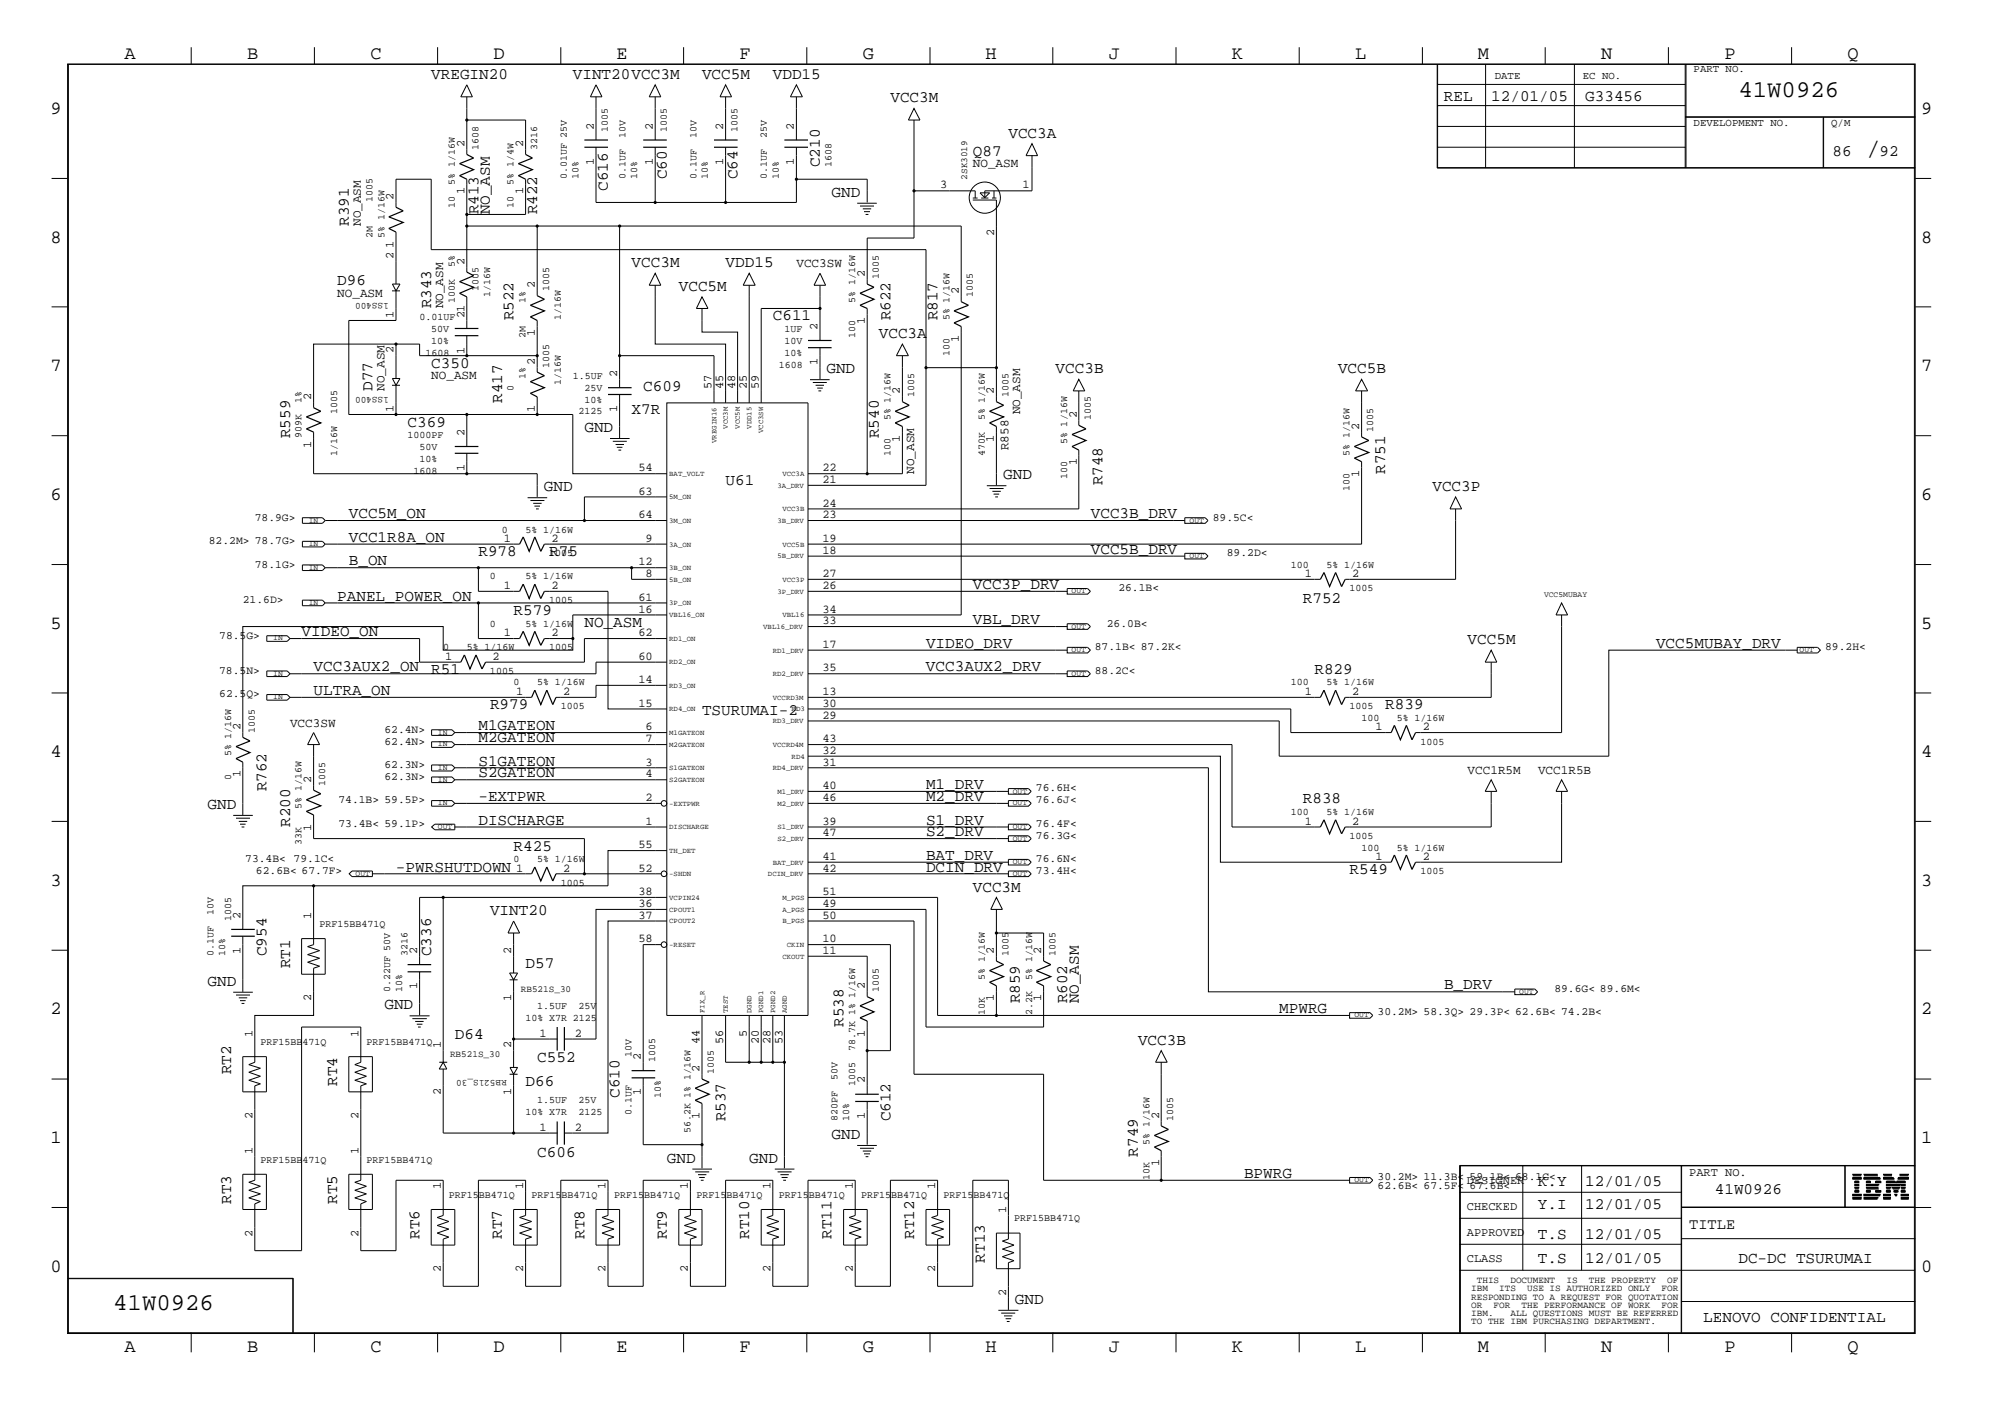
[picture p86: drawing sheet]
<svg xmlns="http://www.w3.org/2000/svg" width="423mm" height="300mm" viewBox="0 0 423 300" stroke-linecap="round" stroke-linejoin="round" font-family="sans-serif">
<defs><g id="words">
<text font-size="5.2" x="395" y="32.9">/</text>
<g font-size="5.1">
<text x="368" y="20.5">41W0926</text>
<text x="24" y="277.2">41W0926</text>
</g>
<g font-size="4">
<text x="26.3" y="12.5">A</text>
<text x="52.3" y="12.5">B</text>
<text x="78.4" y="12.5">C</text>
<text x="104.5" y="12.5">D</text>
<text x="130.5" y="12.5">E</text>
<text x="156.5" y="12.5">F</text>
<text x="182.6" y="12.5">G</text>
<text x="208.6" y="12.5">H</text>
<text x="234.7" y="12.5">J</text>
<text x="260.8" y="12.5">K</text>
<text x="286.9" y="12.5">L</text>
<text x="312.8" y="12.5">M</text>
<text x="338.9" y="12.5">N</text>
<text x="365" y="12.5">P</text>
<text x="391.1" y="12.5">Q</text>
<text x="10.7" y="24.1">9</text>
<text x="406.7" y="24.1">9</text>
<text x="10.7" y="51.4">8</text>
<text x="406.7" y="51.4">8</text>
<text x="10.7" y="78.6">7</text>
<text x="406.7" y="78.6">7</text>
<text x="10.7" y="105.8">6</text>
<text x="406.7" y="105.8">6</text>
<text x="10.7" y="133.1">5</text>
<text x="406.7" y="133.1">5</text>
<text x="10.7" y="160.2">4</text>
<text x="406.7" y="160.2">4</text>
<text x="10.7" y="187.5">3</text>
<text x="406.7" y="187.5">3</text>
<text x="10.7" y="214.6">2</text>
<text x="406.7" y="214.6">2</text>
<text x="10.7" y="241.9">1</text>
<text x="406.7" y="241.9">1</text>
<text x="10.7" y="269.2">0</text>
<text x="406.7" y="269.2">0</text>
<text x="26.3" y="286.2">A</text>
<text x="52.3" y="286.2">B</text>
<text x="78.4" y="286.2">C</text>
<text x="104.5" y="286.2">D</text>
<text x="130.5" y="286.2">E</text>
<text x="156.5" y="286.2">F</text>
<text x="182.6" y="286.2">G</text>
<text x="208.6" y="286.2">H</text>
<text x="234.7" y="286.2">J</text>
<text x="260.8" y="286.2">K</text>
<text x="286.9" y="286.2">L</text>
<text x="312.8" y="286.2">M</text>
<text x="338.9" y="286.2">N</text>
<text x="365" y="286.2">P</text>
<text x="391.1" y="286.2">Q</text>
</g>
<g font-size="3.4">
<text x="91.3" y="16.7">VREGIN20</text>
<text x="121.2" y="16.7">VINT20VCC3M</text>
<text x="148.6" y="16.7">VCC5M</text>
<text x="163.6" y="16.7">VDD15</text>
<text x="188.5" y="21.7">VCC3M</text>
<text x="305.6" y="21.4">REL</text>
<text x="315.6" y="21.4">12/01/05</text>
<text x="335.5" y="21.4">G33456</text>
<text x="213.4" y="29.2">VCC3A</text>
<text x="173.6" y="35.4" transform="rotate(-90 173.6 35.4)">C210</text>
<text x="205.9" y="32.9">Q87</text>
<text x="387.9" y="32.9">86</text>
<text x="397.8" y="32.9">92</text>
<text x="128.7" y="40.4" transform="rotate(-90 128.7 40.4)">C616</text>
<text x="141.1" y="37.9" transform="rotate(-90 141.1 37.9)">C60</text>
<text x="156.1" y="37.9" transform="rotate(-90 156.1 37.9)">C64</text>
<text x="176" y="41.7">GND</text>
<text x="73.8" y="47.8" transform="rotate(-90 73.8 47.8)">R391</text>
<text x="101.3" y="45.4" transform="rotate(-90 101.3 45.4)">R413</text>
<text x="103.7" y="45.4" transform="rotate(-90 103.7 45.4)">NO_ASM</text>
<text x="113.7" y="45.4" transform="rotate(-90 113.7 45.4)">R422</text>
<text x="133.7" y="56.6">VCC3M</text>
<text x="153.6" y="56.6">VDD15</text>
<text x="71.4" y="60.4">D96</text>
<text x="91.3" y="65.3" transform="rotate(-90 91.3 65.3)">R343</text>
<text x="143.7" y="61.6">VCC5M</text>
<text x="108.7" y="67.8" transform="rotate(-90 108.7 67.8)">R522</text>
<text x="163.6" y="67.8">C611</text>
<text x="186" y="71.5">VCC3A</text>
<text x="188.5" y="67.8" transform="rotate(-90 188.5 67.8)">R622</text>
<text x="198.5" y="67.8" transform="rotate(-90 198.5 67.8)">R817</text>
<text x="91.3" y="77.8">C350</text>
<text x="78.8" y="82.7" transform="rotate(-90 78.8 82.7)">D77</text>
<text x="136.1" y="82.7">C609</text>
<text x="174.9" y="79">GND</text>
<text x="223.4" y="79">VCC3B</text>
<text x="283.2" y="79">VCC5B</text>
<text x="106.3" y="85.3" transform="rotate(-90 106.3 85.3)">R417</text>
<text x="133.7" y="87.7">X7R</text>
<text x="61.4" y="92.7" transform="rotate(-90 61.4 92.7)">R559</text>
<text x="86.3" y="90.3">C369</text>
<text x="123.7" y="91.4">GND</text>
<text x="186" y="92.7" transform="rotate(-90 186 92.7)">R540</text>
<text x="212.3" y="101.4">GND</text>
<text x="293.2" y="100.2" transform="rotate(-90 293.2 100.2)">R751</text>
<text x="115.1" y="104">GND</text>
<text x="153.6" y="102.7">U61</text>
<text x="233.3" y="102.7" transform="rotate(-90 233.3 102.7)">R748</text>
<text x="303.2" y="104">VCC3P</text>
<text x="73.8" y="109.6">VCC5M_ON</text>
<text x="230.9" y="109.6">VCC3B_DRV</text>
<text x="73.8" y="119.6">B_ON</text>
<text x="73.8" y="114.6">VCC1R8A_ON</text>
<text x="101.3" y="117.7">R978</text>
<text x="116.2" y="117.7">R75</text>
<text x="230.9" y="117.2">VCC5B_DRV</text>
<text x="205.9" y="124.6">VCC3P_DRV</text>
<text x="71.4" y="127.1">PANEL_POWER_ON</text>
<text x="108.7" y="130.1">R579</text>
<text x="275.8" y="127.6">R752</text>
<text x="63.8" y="134.6">VIDEO_ON</text>
<text x="123.7" y="132.6">NO_ASM</text>
<text x="196" y="137.1">VIDEO_DRV</text>
<text x="205.9" y="132.1">VBL_DRV</text>
<text x="310.6" y="136.3">VCC5M</text>
<text x="350.5" y="137.1">VCC5MUBAY_DRV</text>
<text x="66.4" y="142.1">VCC3AUX2_ON</text>
<text x="91.3" y="142.6">R51</text>
<text x="196" y="142.1">VCC3AUX2_DRV</text>
<text x="278.2" y="142.6">R829</text>
<text x="66.4" y="147.1">ULTRA_ON</text>
<text x="101.3" y="154.5">M1GATEON</text>
<text x="103.7" y="150">R979</text>
<text x="148.6" y="151.3">TSURUMAI-2</text>
<text x="293.2" y="150">R839</text>
<text x="101.3" y="157.1">M2GATEON</text>
<text x="56.4" y="167.5" transform="rotate(-90 56.4 167.5)">R762</text>
<text x="101.3" y="162.1">S1GATEON</text>
<text x="101.3" y="164.5">S2GATEON</text>
<text x="196" y="167">M1_DRV</text>
<text x="43.9" y="171.3">GND</text>
<text x="101.3" y="169.5">-EXTPWR</text>
<text x="196" y="169.5">M2_DRV</text>
<text x="275.8" y="170">R838</text>
<text x="61.4" y="175" transform="rotate(-90 61.4 175)">R200</text>
<text x="101.3" y="174.5">DISCHARGE</text>
<text x="196" y="174.5">S1_DRV</text>
<text x="196" y="177">S2_DRV</text>
<text x="83.8" y="184.5">-PWRSHUTDOWN</text>
<text x="108.7" y="180">R425</text>
<text x="196" y="181.9">BAT_DRV</text>
<text x="196" y="184.5">DCIN_DRV</text>
<text x="285.7" y="184.9">R549</text>
<text x="205.9" y="188.7">VCC3M</text>
<text x="103.7" y="193.6">VINT20</text>
<text x="56.4" y="202.4" transform="rotate(-90 56.4 202.4)">C954</text>
<text x="91.3" y="202.4" transform="rotate(-90 91.3 202.4)">C336</text>
<text x="43.9" y="208.6">GND</text>
<text x="61.4" y="204.9" transform="rotate(-90 61.4 204.9)">RT1</text>
<text x="111.3" y="204.9">D57</text>
<text x="305.6" y="209.4">B_DRV</text>
<text x="81.4" y="213.6">GND</text>
<text x="215.9" y="212.3" transform="rotate(-90 215.9 212.3)">R859</text>
<text x="225.9" y="212.3" transform="rotate(-90 225.9 212.3)">R602</text>
<text x="228.3" y="212.3" transform="rotate(-90 228.3 212.3)">NO_ASM</text>
<text x="270.8" y="214.4">MPWRG</text>
<text x="96.3" y="219.9">D64</text>
<text x="178.6" y="217.3" transform="rotate(-90 178.6 217.3)">R538</text>
<text x="240.9" y="221.1">VCC3B</text>
<text x="48.9" y="227.3" transform="rotate(-90 48.9 227.3)">RT2</text>
<text x="113.7" y="224.8">C552</text>
<text x="71.4" y="229.8" transform="rotate(-90 71.4 229.8)">RT4</text>
<text x="111.3" y="229.8">D66</text>
<text x="131.1" y="232.3" transform="rotate(-90 131.1 232.3)">C610</text>
<text x="153.6" y="237.3" transform="rotate(-90 153.6 237.3)">R537</text>
<text x="188.5" y="237.3" transform="rotate(-90 188.5 237.3)">C612</text>
<text x="113.7" y="244.8">C606</text>
<text x="176" y="241">GND</text>
<text x="240.9" y="244.8" transform="rotate(-90 240.9 244.8)">R749</text>
<text x="141.1" y="246">GND</text>
<text x="158.6" y="246">GND</text>
<text x="263.3" y="249.3">BPWRG</text>
<text x="325.5" y="251">K.Y</text>
<text x="335.5" y="251">12/01/05</text>
<text x="48.9" y="254.8" transform="rotate(-90 48.9 254.8)">RT3</text>
<text x="71.4" y="254.8" transform="rotate(-90 71.4 254.8)">RT5</text>
<text x="325.5" y="255.9">Y.I</text>
<text x="335.5" y="255.9">12/01/05</text>
<text x="363" y="252.7">41W0926</text>
<text x="88.8" y="262.2" transform="rotate(-90 88.8 262.2)">RT6</text>
<text x="106.3" y="262.2" transform="rotate(-90 106.3 262.2)">RT7</text>
<text x="123.7" y="262.2" transform="rotate(-90 123.7 262.2)">RT8</text>
<text x="141.1" y="262.2" transform="rotate(-90 141.1 262.2)">RT9</text>
<text x="158.6" y="262.2" transform="rotate(-90 158.6 262.2)">RT10</text>
<text x="176" y="262.2" transform="rotate(-90 176 262.2)">RT11</text>
<text x="193.5" y="262.2" transform="rotate(-90 193.5 262.2)">RT12</text>
<text x="325.5" y="262.2">T.S</text>
<text x="335.5" y="262.2">12/01/05</text>
<text x="208.4" y="267.2" transform="rotate(-90 208.4 267.2)">RT13</text>
<text x="325.5" y="267.2">T.S</text>
<text x="335.5" y="267.2">12/01/05</text>
<text x="368" y="267.2">DC-DC TSURUMAI</text>
<text x="214.8" y="275.9">GND</text>
<text x="360.5" y="279.7">LENOVO CONFIDENTIAL</text>
</g>
<text font-size="3.2" x="357.5" y="260">TITLE</text>
<g font-size="2.7">
<text x="205.9" y="35.4">NO_ASM</text>
<text x="76.4" y="47.8" transform="rotate(-90 76.4 47.8)">NO_ASM</text>
<text x="168.6" y="56.6">VCC3SW</text>
<text x="71.4" y="62.8">NO_ASM</text>
<text x="93.8" y="65.3" transform="rotate(-90 93.8 65.3)">NO_ASM</text>
<text x="81.4" y="82.7" transform="rotate(-90 81.4 82.7)">NO_ASM</text>
<text x="91.3" y="80.3">NO_ASM</text>
<text x="215.9" y="87.7" transform="rotate(-90 215.9 87.7)">NO_ASM</text>
<text x="213.4" y="95.2" transform="rotate(-90 213.4 95.2)">R858</text>
<text x="193.5" y="100.2" transform="rotate(-90 193.5 100.2)">NO_ASM</text>
<text x="61.4" y="153.8">VCC3SW</text>
<text x="310.6" y="163.7">VCC1R5M</text>
<text x="325.5" y="163.7">VCC1R5B</text>
</g>
<g font-size="2.5">
<text x="125.7" y="27.4" transform="rotate(-90 125.7 27.4)">2</text>
<text x="138.2" y="27.4" transform="rotate(-90 138.2 27.4)">2</text>
<text x="153.1" y="27.4" transform="rotate(-90 153.1 27.4)">2</text>
<text x="168.1" y="27.4" transform="rotate(-90 168.1 27.4)">2</text>
<text x="98.3" y="31.2" transform="rotate(-90 98.3 31.2)">2</text>
<text x="110.7" y="31.2" transform="rotate(-90 110.7 31.2)">2</text>
<text x="125.7" y="35" transform="rotate(-90 125.7 35)">1</text>
<text x="138.2" y="35" transform="rotate(-90 138.2 35)">1</text>
<text x="153.1" y="35" transform="rotate(-90 153.1 35)">1</text>
<text x="168.1" y="35" transform="rotate(-90 168.1 35)">1</text>
<text x="98.3" y="41.1" transform="rotate(-90 98.3 41.1)">1</text>
<text x="110.7" y="41.1" transform="rotate(-90 110.7 41.1)">1</text>
<text x="199" y="39.9">3</text>
<text x="216.4" y="39.9">1</text>
<text x="83.3" y="42.4" transform="rotate(-90 83.3 42.4)">2</text>
<text x="83.3" y="52.4" transform="rotate(-90 83.3 52.4)">1</text>
<text x="210.4" y="49.9" transform="rotate(-90 210.4 49.9)">2</text>
<text x="83.3" y="54.9" transform="rotate(-90 83.3 54.9)">2</text>
<text x="98.3" y="56" transform="rotate(-90 98.3 56)">2</text>
<text x="183" y="58.6" transform="rotate(-90 183 58.6)">2</text>
<text x="113.2" y="61" transform="rotate(-90 113.2 61)">2</text>
<text x="202.9" y="62.3" transform="rotate(-90 202.9 62.3)">2</text>
<text x="83.3" y="67.3" transform="rotate(-90 83.3 67.3)">1</text>
<text x="98.3" y="67.3" transform="rotate(-90 98.3 67.3)">21</text>
<text x="113.2" y="71" transform="rotate(-90 113.2 71)">1</text>
<text x="173.1" y="69.8" transform="rotate(-90 173.1 69.8)">2</text>
<text x="183" y="68.6" transform="rotate(-90 183 68.6)">1</text>
<text x="83.3" y="74.8" transform="rotate(-90 83.3 74.8)">2</text>
<text x="98.3" y="74.8" transform="rotate(-90 98.3 74.8)">1</text>
<text x="113.2" y="77.3" transform="rotate(-90 113.2 77.3)">2</text>
<text x="173.1" y="77.3" transform="rotate(-90 173.1 77.3)">1</text>
<text x="202.9" y="72.3" transform="rotate(-90 202.9 72.3)">1</text>
<text x="130.6" y="79.8" transform="rotate(-90 130.6 79.8)">2</text>
<text x="150.6" y="82.3" transform="rotate(-90 150.6 82.3)">57</text>
<text x="153.1" y="82.3" transform="rotate(-90 153.1 82.3)">45</text>
<text x="155.6" y="82.3" transform="rotate(-90 155.6 82.3)">48</text>
<text x="158.1" y="82.3" transform="rotate(-90 158.1 82.3)">25</text>
<text x="160.6" y="82.3" transform="rotate(-90 160.6 82.3)">59</text>
<text x="190.5" y="83.5" transform="rotate(-90 190.5 83.5)">2</text>
<text x="210.4" y="83.5" transform="rotate(-90 210.4 83.5)">2</text>
<text x="65.9" y="84.8" transform="rotate(-90 65.9 84.8)">2</text>
<text x="83.3" y="87.3" transform="rotate(-90 83.3 87.3)">1</text>
<text x="113.2" y="87.3" transform="rotate(-90 113.2 87.3)">1</text>
<text x="130.6" y="87.3" transform="rotate(-90 130.6 87.3)">1</text>
<text x="227.9" y="88.5" transform="rotate(-90 227.9 88.5)">2</text>
<text x="65.9" y="94.7" transform="rotate(-90 65.9 94.7)">1</text>
<text x="98.3" y="92.2" transform="rotate(-90 98.3 92.2)">2</text>
<text x="190.5" y="93.5" transform="rotate(-90 190.5 93.5)">1</text>
<text x="210.4" y="93.5" transform="rotate(-90 210.4 93.5)">1</text>
<text x="287.7" y="91" transform="rotate(-90 287.7 91)">2</text>
<text x="98.3" y="99.7" transform="rotate(-90 98.3 99.7)">1</text>
<text x="135.1" y="99.7">54</text>
<text x="174.1" y="99.7">22</text>
<text x="227.9" y="98.5" transform="rotate(-90 227.9 98.5)">1</text>
<text x="287.7" y="101" transform="rotate(-90 287.7 101)">1</text>
<text x="135.1" y="104.7">63</text>
<text x="174.1" y="102.2">21</text>
<text x="174.1" y="107.2">24</text>
<text x="135.1" y="109.6">64</text>
<text x="174.1" y="109.6">23</text>
<text x="106.7" y="114.6">1</text>
<text x="116.8" y="114.6">2</text>
<text x="135.1" y="119.6">12</text>
<text x="136.7" y="114.6">9</text>
<text x="174.1" y="117.2">18</text>
<text x="174.1" y="114.6">19</text>
<text x="106.7" y="124.6">1</text>
<text x="116.8" y="124.6">2</text>
<text x="136.7" y="122.2">8</text>
<text x="174.1" y="124.6">26</text>
<text x="174.1" y="122.2">27</text>
<text x="276.2" y="122.2">1</text>
<text x="286.2" y="122.2">2</text>
<text x="135.1" y="129.6">16</text>
<text x="135.1" y="127.1">61</text>
<text x="174.1" y="129.6">34</text>
<text x="106.7" y="134.6">1</text>
<text x="116.8" y="134.6">2</text>
<text x="135.1" y="134.6">62</text>
<text x="174.1" y="137.1">17</text>
<text x="174.1" y="132.1">33</text>
<text x="94.2" y="139.6">1</text>
<text x="104.2" y="139.6">2</text>
<text x="135.1" y="139.6">60</text>
<text x="174.1" y="142.1">35</text>
<text x="109.2" y="147.1">1</text>
<text x="119.2" y="147.1">2</text>
<text x="135.1" y="144.6">14</text>
<text x="135.1" y="149.5">15</text>
<text x="174.1" y="147.1">13</text>
<text x="174.1" y="149.5">30</text>
<text x="276.2" y="147.1">1</text>
<text x="286.2" y="147.1">2</text>
<text x="50.9" y="154.5" transform="rotate(-90 50.9 154.5)">2</text>
<text x="136.7" y="154.5">6</text>
<text x="174.1" y="152.1">29</text>
<text x="291.2" y="154.5">1</text>
<text x="301.2" y="154.5">2</text>
<text x="136.7" y="157.1">7</text>
<text x="174.1" y="157.1">43</text>
<text x="174.1" y="159.5">32</text>
<text x="50.9" y="164.5" transform="rotate(-90 50.9 164.5)">1</text>
<text x="65.9" y="165.8" transform="rotate(-90 65.9 165.8)">2</text>
<text x="136.7" y="162.1">3</text>
<text x="136.7" y="164.5">4</text>
<text x="174.1" y="167">40</text>
<text x="174.1" y="162.1">31</text>
<text x="136.7" y="169.5">2</text>
<text x="174.1" y="169.5">46</text>
<text x="65.9" y="175.8" transform="rotate(-90 65.9 175.8)">1</text>
<text x="135.1" y="179.5">55</text>
<text x="136.7" y="174.5">1</text>
<text x="174.1" y="177">47</text>
<text x="174.1" y="174.5">39</text>
<text x="276.2" y="174.5">1</text>
<text x="286.2" y="174.5">2</text>
<text x="109.2" y="184.5">1</text>
<text x="119.2" y="184.5">2</text>
<text x="135.1" y="184.5">52</text>
<text x="174.1" y="181.9">41</text>
<text x="174.1" y="184.5">42</text>
<text x="291.2" y="181.9">1</text>
<text x="301.2" y="181.9">2</text>
<text x="135.1" y="189.4">38</text>
<text x="135.1" y="191.9">36</text>
<text x="174.1" y="189.4">51</text>
<text x="174.1" y="191.9">49</text>
<text x="50.9" y="194.4" transform="rotate(-90 50.9 194.4)">2</text>
<text x="65.9" y="194.4" transform="rotate(-90 65.9 194.4)">1</text>
<text x="135.1" y="194.4">37</text>
<text x="174.1" y="194.4">50</text>
<text x="50.9" y="201.9" transform="rotate(-90 50.9 201.9)">1</text>
<text x="88.3" y="201.9" transform="rotate(-90 88.3 201.9)">2</text>
<text x="108.2" y="201.9" transform="rotate(-90 108.2 201.9)">2</text>
<text x="135.1" y="199.4">58</text>
<text x="174.1" y="199.4">10</text>
<text x="174.1" y="201.9">11</text>
<text x="210.4" y="201.9" transform="rotate(-90 210.4 201.9)">2</text>
<text x="220.4" y="201.9" transform="rotate(-90 220.4 201.9)">2</text>
<text x="88.3" y="209.4" transform="rotate(-90 88.3 209.4)">1</text>
<text x="183" y="209.4" transform="rotate(-90 183 209.4)">2</text>
<text x="65.9" y="211.9" transform="rotate(-90 65.9 211.9)">2</text>
<text x="108.2" y="211.9" transform="rotate(-90 108.2 211.9)">1</text>
<text x="210.4" y="211.9" transform="rotate(-90 210.4 211.9)">1</text>
<text x="220.4" y="211.9" transform="rotate(-90 220.4 211.9)">1</text>
<text x="53.4" y="219.4" transform="rotate(-90 53.4 219.4)">1</text>
<text x="75.9" y="219.4" transform="rotate(-90 75.9 219.4)">1</text>
<text x="93.3" y="221.8" transform="rotate(-90 93.3 221.8)">1</text>
<text x="108.2" y="221.8" transform="rotate(-90 108.2 221.8)">2</text>
<text x="114.2" y="219.4">1</text>
<text x="121.7" y="219.4">2</text>
<text x="148.1" y="220.9" transform="rotate(-90 148.1 220.9)">44</text>
<text x="153.1" y="220.9" transform="rotate(-90 153.1 220.9)">56</text>
<text x="158.1" y="219.4" transform="rotate(-90 158.1 219.4)">5</text>
<text x="160.6" y="220.9" transform="rotate(-90 160.6 220.9)">20</text>
<text x="163.1" y="220.9" transform="rotate(-90 163.1 220.9)">28</text>
<text x="165.6" y="220.9" transform="rotate(-90 165.6 220.9)">53</text>
<text x="183" y="219.4" transform="rotate(-90 183 219.4)">1</text>
<text x="135.6" y="224.4" transform="rotate(-90 135.6 224.4)">2</text>
<text x="148.1" y="226.8" transform="rotate(-90 148.1 226.8)">2</text>
<text x="93.3" y="231.8" transform="rotate(-90 93.3 231.8)">2</text>
<text x="108.2" y="231.8" transform="rotate(-90 108.2 231.8)">1</text>
<text x="135.6" y="231.8" transform="rotate(-90 135.6 231.8)">1</text>
<text x="183" y="229.3" transform="rotate(-90 183 229.3)">2</text>
<text x="53.4" y="236.8" transform="rotate(-90 53.4 236.8)">2</text>
<text x="75.9" y="236.8" transform="rotate(-90 75.9 236.8)">2</text>
<text x="114.2" y="239.3">1</text>
<text x="121.7" y="239.3">2</text>
<text x="148.1" y="236.8" transform="rotate(-90 148.1 236.8)">1</text>
<text x="183" y="236.8" transform="rotate(-90 183 236.8)">1</text>
<text x="245.4" y="236.8" transform="rotate(-90 245.4 236.8)">2</text>
<text x="53.4" y="244.3" transform="rotate(-90 53.4 244.3)">1</text>
<text x="75.9" y="244.3" transform="rotate(-90 75.9 244.3)">1</text>
<text x="93.3" y="251.7" transform="rotate(-90 93.3 251.7)">1</text>
<text x="110.7" y="251.7" transform="rotate(-90 110.7 251.7)">1</text>
<text x="128.2" y="251.7" transform="rotate(-90 128.2 251.7)">1</text>
<text x="145.6" y="251.7" transform="rotate(-90 145.6 251.7)">1</text>
<text x="163.1" y="251.7" transform="rotate(-90 163.1 251.7)">1</text>
<text x="180.5" y="251.7" transform="rotate(-90 180.5 251.7)">1</text>
<text x="198" y="251.7" transform="rotate(-90 198 251.7)">1</text>
<text x="245.4" y="246.8" transform="rotate(-90 245.4 246.8)">1</text>
<text x="310.5" y="250.6">DESIGNER</text>
<text x="357.5" y="248.8">PART NO.</text>
<text x="212.9" y="256.7" transform="rotate(-90 212.9 256.7)">1</text>
<text x="310.5" y="256.1">CHECKED</text>
<text x="53.4" y="261.7" transform="rotate(-90 53.4 261.7)">2</text>
<text x="75.9" y="261.7" transform="rotate(-90 75.9 261.7)">2</text>
<text x="310.5" y="261.5">APPROVED</text>
<text x="93.3" y="269.2" transform="rotate(-90 93.3 269.2)">2</text>
<text x="110.7" y="269.2" transform="rotate(-90 110.7 269.2)">2</text>
<text x="128.2" y="269.2" transform="rotate(-90 128.2 269.2)">2</text>
<text x="145.6" y="269.2" transform="rotate(-90 145.6 269.2)">2</text>
<text x="163.1" y="269.2" transform="rotate(-90 163.1 269.2)">2</text>
<text x="180.5" y="269.2" transform="rotate(-90 180.5 269.2)">2</text>
<text x="198" y="269.2" transform="rotate(-90 198 269.2)">2</text>
<text x="310.5" y="267">CLASS</text>
<text x="212.9" y="274.2" transform="rotate(-90 212.9 274.2)">2</text>
</g>
<g font-size="2.4">
<text x="53.9" y="110.2">78.9G&gt;</text>
<text x="256.7" y="110.2">89.5C&lt;</text>
<text x="44.2" y="115.1">82.2M&gt; 78.7G&gt;</text>
<text x="259.7" y="117.7">89.2D&lt;</text>
<text x="53.9" y="120.1">78.1G&gt;</text>
<text x="236.7" y="125.1">26.1B&lt;</text>
<text x="51.4" y="127.6">21.6D&gt;</text>
<text x="46.4" y="135.1">78.5G&gt;</text>
<text x="231.7" y="137.6">87.1B&lt; 87.2K&lt;</text>
<text x="234.3" y="132.6">26.0B&lt;</text>
<text x="386.3" y="137.6">89.2H&lt;</text>
<text x="46.4" y="142.6">78.5N&gt;</text>
<text x="231.7" y="142.6">88.2C&lt;</text>
<text x="46.4" y="147.6">62.5Q&gt;</text>
<text x="81.4" y="155">62.4N&gt;</text>
<text x="81.4" y="157.6">62.4N&gt;</text>
<text x="81.4" y="162.5">62.3N&gt;</text>
<text x="81.4" y="165">62.3N&gt;</text>
<text x="219.3" y="167.5">76.6H&lt;</text>
<text x="71.6" y="170">74.1B&gt; 59.5P&gt;</text>
<text x="219.3" y="170">76.6J&lt;</text>
<text x="71.6" y="175">73.4B&lt; 59.1P&gt;</text>
<text x="219.3" y="175">76.4F&lt;</text>
<text x="219.3" y="177.5">76.3G&lt;</text>
<text x="51.9" y="182.5">73.4B&lt; 79.1C&lt;</text>
<text x="54.2" y="184.9">62.6B&lt; 67.7F&gt;</text>
<text x="219.3" y="182.5">76.6N&lt;</text>
<text x="219.3" y="184.9">73.4H&lt;</text>
<text x="329" y="209.9">89.6G&lt; 89.6M&lt;</text>
<text x="291.6" y="214.9">30.2M&gt; 58.3Q&gt; 29.3P&lt; 62.6B&lt; 74.2B&lt;</text>
<text x="291.6" y="251.5">62.6B&lt; 67.5F&lt; 67.6B&lt;</text>
<text x="291.6" y="249.8">30.2M&gt; 11.3B&lt; 59.1B&lt; 68.1G&lt;</text>
</g>
<g font-size="2.3">
<text x="316.4" y="16.7">DATE</text>
<text x="335" y="16.7">EC NO.</text>
<text x="358.5" y="15.2">PART NO.</text>
<text x="358.5" y="26.6">DEVELOPMENT NO.</text>
<text x="387.6" y="26.6">Q/M</text>
</g>
<g font-size="2.1">
<text x="128.7" y="27.9" transform="rotate(-90 128.7 27.9)">1005</text>
<text x="132.4" y="29.2" transform="rotate(-90 132.4 29.2)">10V</text>
<text x="141.1" y="27.9" transform="rotate(-90 141.1 27.9)">1005</text>
<text x="147.4" y="29.2" transform="rotate(-90 147.4 29.2)">10V</text>
<text x="156.1" y="27.9" transform="rotate(-90 156.1 27.9)">1005</text>
<text x="162.3" y="29.2" transform="rotate(-90 162.3 29.2)">25V</text>
<text x="101.3" y="31.7" transform="rotate(-90 101.3 31.7)">1608</text>
<text x="113.7" y="31.7" transform="rotate(-90 113.7 31.7)">3216</text>
<text x="176" y="35.4" transform="rotate(-90 176 35.4)">1608</text>
<text x="96.3" y="39.1" transform="rotate(-90 96.3 39.1)">5% 1/16W</text>
<text x="108.7" y="39.1" transform="rotate(-90 108.7 39.1)">5% 1/4W</text>
<text x="120" y="37.9" transform="rotate(-90 120 37.9)">0.01UF 25V</text>
<text x="122.4" y="37.9" transform="rotate(-90 122.4 37.9)">10%</text>
<text x="132.4" y="37.9" transform="rotate(-90 132.4 37.9)">0.1UF</text>
<text x="134.9" y="37.9" transform="rotate(-90 134.9 37.9)">10%</text>
<text x="147.4" y="37.9" transform="rotate(-90 147.4 37.9)">0.1UF</text>
<text x="149.9" y="37.9" transform="rotate(-90 149.9 37.9)">10%</text>
<text x="162.3" y="37.9" transform="rotate(-90 162.3 37.9)">0.1UF</text>
<text x="164.8" y="37.9" transform="rotate(-90 164.8 37.9)">10%</text>
<text x="78.8" y="42.8" transform="rotate(-90 78.8 42.8)">1005</text>
<text x="96.3" y="44.1" transform="rotate(-90 96.3 44.1)">10</text>
<text x="108.7" y="44.1" transform="rotate(-90 108.7 44.1)">10</text>
<text x="78.8" y="50.4" transform="rotate(-90 78.8 50.4)">2M</text>
<text x="81.4" y="50.4" transform="rotate(-90 81.4 50.4)">5% 1/16W</text>
<text x="96.3" y="56.6" transform="rotate(-90 96.3 56.6)">5%</text>
<text x="186" y="59.1" transform="rotate(-90 186 59.1)">1005</text>
<text x="96.3" y="64.1" transform="rotate(-90 96.3 64.1)">100K</text>
<text x="101.3" y="61.6" transform="rotate(-90 101.3 61.6)">1005</text>
<text x="103.7" y="62.8" transform="rotate(-90 103.7 62.8)">1/16W</text>
<text x="111.3" y="64.1" transform="rotate(-90 111.3 64.1)">1%</text>
<text x="116.2" y="61.6" transform="rotate(-90 116.2 61.6)">1005</text>
<text x="181" y="64.1" transform="rotate(-90 181 64.1)">5% 1/16W</text>
<text x="205.9" y="62.8" transform="rotate(-90 205.9 62.8)">1005</text>
<text x="88.8" y="67.8">0.01UF</text>
<text x="91.3" y="70.3">50V</text>
<text x="111.3" y="71.5" transform="rotate(-90 111.3 71.5)">2M</text>
<text x="118.7" y="67.8" transform="rotate(-90 118.7 67.8)">1/16W</text>
<text x="166" y="70.3">1UF</text>
<text x="181" y="71.5" transform="rotate(-90 181 71.5)">100</text>
<text x="201" y="67.8" transform="rotate(-90 201 67.8)">5% 1/16W</text>
<text x="90.1" y="75.3">1608</text>
<text x="91.3" y="72.8">10%</text>
<text x="116.2" y="77.8" transform="rotate(-90 116.2 77.8)">1005</text>
<text x="164.8" y="77.8">1608</text>
<text x="166" y="72.8">10V</text>
<text x="166" y="75.3">10%</text>
<text x="201" y="75.3" transform="rotate(-90 201 75.3)">100</text>
<text x="108.7" y="82.7" transform="rotate(-90 108.7 82.7)">0</text>
<text x="111.3" y="80.3" transform="rotate(-90 111.3 80.3)">1%</text>
<text x="118.7" y="81.5" transform="rotate(-90 118.7 81.5)">1/16W</text>
<text x="121.2" y="80.3">1.5UF</text>
<text x="123.7" y="82.7">25V</text>
<text x="193.5" y="84" transform="rotate(-90 193.5 84)">1005</text>
<text x="213.4" y="84" transform="rotate(-90 213.4 84)">1005</text>
<text x="63.8" y="85.3" transform="rotate(-90 63.8 85.3)">1%</text>
<text x="71.4" y="87.7" transform="rotate(-90 71.4 87.7)">1005</text>
<text x="122.4" y="87.7">2125</text>
<text x="123.7" y="85.3">10%</text>
<text x="188.5" y="89" transform="rotate(-90 188.5 89)">5% 1/16W</text>
<text x="208.4" y="89" transform="rotate(-90 208.4 89)">5% 1/16W</text>
<text x="230.9" y="89" transform="rotate(-90 230.9 89)">1005</text>
<text x="63.8" y="92.7" transform="rotate(-90 63.8 92.7)">909K</text>
<text x="86.3" y="92.7">1000PF</text>
<text x="88.8" y="95.2">50V</text>
<text x="225.9" y="94" transform="rotate(-90 225.9 94)">5% 1/16W</text>
<text x="290.7" y="91.4" transform="rotate(-90 290.7 91.4)">1005</text>
<text x="71.4" y="96.4" transform="rotate(-90 71.4 96.4)">1/16W</text>
<text x="87.5" y="100.2">1608</text>
<text x="88.8" y="97.7">10%</text>
<text x="188.5" y="96.4" transform="rotate(-90 188.5 96.4)">100</text>
<text x="208.4" y="96.4" transform="rotate(-90 208.4 96.4)">470K</text>
<text x="225.9" y="101.4" transform="rotate(-90 225.9 101.4)">100</text>
<text x="285.7" y="96.4" transform="rotate(-90 285.7 96.4)">5% 1/16W</text>
<text x="285.7" y="104" transform="rotate(-90 285.7 104)">100</text>
<text x="106.3" y="112.7">0</text>
<text x="111.3" y="112.7">5% 1/16W</text>
<text x="116.2" y="117.7">1005</text>
<text x="103.7" y="122.6">0</text>
<text x="111.3" y="122.6">5% 1/16W</text>
<text x="273.2" y="120.1">100</text>
<text x="280.8" y="120.1">5% 1/16W</text>
<text x="285.7" y="125.1">1005</text>
<text x="116.2" y="127.6">1005</text>
<text x="93.8" y="137.6">0</text>
<text x="98.8" y="137.6">5% 1/16W</text>
<text x="103.7" y="132.6">0</text>
<text x="111.3" y="132.6">5% 1/16W</text>
<text x="116.2" y="137.6">1005</text>
<text x="103.7" y="142.6">1005</text>
<text x="108.7" y="145">0</text>
<text x="113.7" y="145">5% 1/16W</text>
<text x="273.2" y="145">100</text>
<text x="280.8" y="145">5% 1/16W</text>
<text x="53.9" y="155" transform="rotate(-90 53.9 155)">1005</text>
<text x="118.7" y="150">1005</text>
<text x="285.7" y="150">1005</text>
<text x="288.2" y="152.6">100</text>
<text x="295.7" y="152.6">5% 1/16W</text>
<text x="48.9" y="160" transform="rotate(-90 48.9 160)">5% 1/16W</text>
<text x="300.7" y="157.6">1005</text>
<text x="48.9" y="165" transform="rotate(-90 48.9 165)">0</text>
<text x="68.8" y="166.3" transform="rotate(-90 68.8 166.3)">1005</text>
<text x="63.8" y="171.3" transform="rotate(-90 63.8 171.3)">5% 1/16W</text>
<text x="273.2" y="172.5">100</text>
<text x="280.8" y="172.5">5% 1/16W</text>
<text x="63.8" y="178.7" transform="rotate(-90 63.8 178.7)">33K</text>
<text x="285.7" y="177.5">1005</text>
<text x="108.7" y="182.5">0</text>
<text x="113.7" y="182.5">5% 1/16W</text>
<text x="288.2" y="180">100</text>
<text x="295.7" y="180">5% 1/16W</text>
<text x="300.7" y="184.9">1005</text>
<text x="118.7" y="187.5">1005</text>
<text x="45.2" y="193.6" transform="rotate(-90 45.2 193.6)">10V</text>
<text x="48.9" y="194.9" transform="rotate(-90 48.9 194.9)">1005</text>
<text x="67.6" y="196.2">PRF15BB471Q</text>
<text x="45.2" y="202.4" transform="rotate(-90 45.2 202.4)">0.1UF</text>
<text x="47.7" y="202.4" transform="rotate(-90 47.7 202.4)">10%</text>
<text x="86.3" y="202.4" transform="rotate(-90 86.3 202.4)">3216</text>
<text x="213.4" y="202.4" transform="rotate(-90 213.4 202.4)">1005</text>
<text x="223.4" y="202.4" transform="rotate(-90 223.4 202.4)">1005</text>
<text x="82.5" y="209.9" transform="rotate(-90 82.5 209.9)">0.22UF 50V</text>
<text x="85.1" y="209.9" transform="rotate(-90 85.1 209.9)">10%</text>
<text x="186" y="209.9" transform="rotate(-90 186 209.9)">1005</text>
<text x="208.4" y="207.3" transform="rotate(-90 208.4 207.3)">5% 1/16W</text>
<text x="218.4" y="207.3" transform="rotate(-90 218.4 207.3)">5% 1/16W</text>
<text x="113.7" y="213.6">1.5UF</text>
<text x="122.4" y="213.6">25V</text>
<text x="208.4" y="214.9" transform="rotate(-90 208.4 214.9)">10K</text>
<text x="218.4" y="214.9" transform="rotate(-90 218.4 214.9)">2.2K</text>
<text x="55.1" y="221.1">PRF15BB471Q</text>
<text x="77.6" y="221.1">PRF15BB471Q</text>
<text x="111.3" y="216.1">10% X7R 2125</text>
<text x="133.7" y="223.6" transform="rotate(-90 133.7 223.6)">10V</text>
<text x="138.7" y="224.8" transform="rotate(-90 138.7 224.8)">1005</text>
<text x="151.1" y="227.3" transform="rotate(-90 151.1 227.3)">1005</text>
<text x="181" y="222.3" transform="rotate(-90 181 222.3)">78.7K 1% 1/16W</text>
<text x="113.7" y="233.5">1.5UF</text>
<text x="122.4" y="233.5">25V</text>
<text x="139.9" y="232.3" transform="rotate(-90 139.9 232.3)">10%</text>
<text x="177.3" y="228.6" transform="rotate(-90 177.3 228.6)">50V</text>
<text x="181" y="229.8" transform="rotate(-90 181 229.8)">1005</text>
<text x="111.3" y="236.1">10% X7R</text>
<text x="122.4" y="236.1">2125</text>
<text x="133.7" y="236.1" transform="rotate(-90 133.7 236.1)">0.1UF</text>
<text x="146.1" y="239.8" transform="rotate(-90 146.1 239.8)">56.2K 1% 1/16W</text>
<text x="177.3" y="237.3" transform="rotate(-90 177.3 237.3)">820PF</text>
<text x="179.7" y="237.3" transform="rotate(-90 179.7 237.3)">10%</text>
<text x="248.3" y="237.3" transform="rotate(-90 248.3 237.3)">1005</text>
<text x="243.3" y="242.2" transform="rotate(-90 243.3 242.2)">5% 1/16W</text>
<text x="55.1" y="246">PRF15BB471Q</text>
<text x="77.6" y="246">PRF15BB471Q</text>
<text x="243.3" y="249.8" transform="rotate(-90 243.3 249.8)">10K</text>
<text x="95" y="253.5">PRF15BB471Q</text>
<text x="112.5" y="253.5">PRF15BB471Q</text>
<text x="130" y="253.5">PRF15BB471Q</text>
<text x="147.4" y="253.5">PRF15BB471Q</text>
<text x="164.8" y="253.5">PRF15BB471Q</text>
<text x="182.3" y="253.5">PRF15BB471Q</text>
<text x="199.7" y="253.5">PRF15BB471Q</text>
<text x="214.6" y="258.5">PRF15BB471Q</text>
</g>
<g font-size="2">
<text x="204.7" y="38" transform="rotate(-90 204.7 38)">2SK3019</text>
<text x="82.3" y="64.1" transform="rotate(180 82.3 64.1)">1SS400</text>
<text x="82.3" y="84" transform="rotate(180 82.3 84)">1SS400</text>
<text x="110.2" y="209.9">RB521S_30</text>
<text x="95.2" y="223.6">RB521S_30</text>
<text x="107.3" y="228.6" transform="rotate(180 107.3 228.6)">RB521S_30</text>
<text x="311.4" y="273.2">IBM</text>
<text x="311.4" y="275">RESPONDING TO A REQUEST FOR QUOTATION</text>
<text x="312.6" y="271.4">THIS</text>
<text x="317.3" y="273.2">ITS</text>
<text x="319.7" y="271.4">DOCUMENT</text>
<text x="323.3" y="273.2">USE IS AUTHORIZED ONLY</text>
<text x="331.6" y="271.4">IS</text>
<text x="336.3" y="271.4">THE PROPERTY</text>
<text x="351.7" y="273.2">FOR</text>
<text x="352.9" y="271.4">OF</text>
<text x="311.4" y="276.7">OR</text>
<text x="311.4" y="278.6">IBM.</text>
<text x="311.4" y="280.2">TO THE IBM PURCHASING DEPARTMENT.</text>
<text x="316.1" y="276.7">FOR</text>
<text x="319.7" y="278.6">ALL QUESTIONS MUST BE REFERRED</text>
<text x="322.1" y="276.7">THE PERFORMANCE OF WORK</text>
<text x="351.7" y="276.7">FOR</text>
</g>
<g font-size="1.7">
<text x="65.4" y="110.6">IN</text>
<text x="251.8" y="110.7">OUT</text>
<text x="65.4" y="115.6">IN</text>
<text x="251.8" y="118.1">OUT</text>
<text x="65.4" y="120.6">IN</text>
<text x="226.8" y="125.6">OUT</text>
<text x="65.4" y="128">IN</text>
<text x="326.8" y="126.4">VCC5MUBAY</text>
<text x="57.8" y="135.5">IN</text>
<text x="226.8" y="133.1">OUT</text>
<text x="57.8" y="143">IN</text>
<text x="226.8" y="143">OUT</text>
<text x="226.8" y="138">OUT</text>
<text x="380.9" y="138">OUT</text>
<text x="57.8" y="148">IN</text>
<text x="92.7" y="155.4">IN</text>
<text x="92.7" y="157.9">IN</text>
<text x="92.7" y="165.4">IN</text>
<text x="92.7" y="162.9">IN</text>
<text x="214.4" y="168">OUT</text>
<text x="92.7" y="170.3">IN</text>
<text x="214.4" y="170.4">OUT</text>
<text x="92.7" y="175.4">OUT</text>
<text x="214.4" y="175.4">OUT</text>
<text x="214.4" y="177.9">OUT</text>
<text x="75.3" y="185.4">OUT</text>
<text x="214.4" y="182.9">OUT</text>
<text x="214.4" y="185.4">OUT</text>
<text x="286.7" y="215.3">OUT</text>
<text x="321.6" y="210.3">OUT</text>
<text x="286.7" y="250.2">OUT</text>
</g>
<g font-size="1.6">
<text x="151.6" y="93.7" transform="rotate(-90 151.6 93.7)">VREGIN16</text>
<text x="154.1" y="90.8" transform="rotate(-90 154.1 90.8)">VCC3M</text>
<text x="156.6" y="90.8" transform="rotate(-90 156.6 90.8)">VCC5M</text>
<text x="159.1" y="90.8" transform="rotate(-90 159.1 90.8)">VDD15</text>
<text x="161.5" y="91.7" transform="rotate(-90 161.5 91.7)">VCC3SW</text>
<text x="141.6" y="100.7">BAT_VOLT</text>
<text x="165.6" y="100.7">VCC3A</text>
<text x="141.6" y="105.7">5M_ON</text>
<text x="164.6" y="103.2">3A_DRV</text>
<text x="141.6" y="110.7">3M_ON</text>
<text x="164.6" y="110.7">3B_DRV</text>
<text x="165.6" y="108.2">VCC3B</text>
<text x="141.6" y="115.7">3A_ON</text>
<text x="164.6" y="118.1">5B_DRV</text>
<text x="165.6" y="115.7">VCC5B</text>
<text x="141.6" y="123.1">5B_ON</text>
<text x="141.6" y="120.6">3B_ON</text>
<text x="164.6" y="125.6">3P_DRV</text>
<text x="165.6" y="123.1">VCC3P</text>
<text x="141.6" y="130.6">VBL16_ON</text>
<text x="141.6" y="128.1">3P_ON</text>
<text x="165.6" y="130.6">VBL16</text>
<text x="141.6" y="135.6">RD1_ON</text>
<text x="161.5" y="133.1">VBL16_DRV</text>
<text x="141.6" y="140.5">RD2_ON</text>
<text x="163.6" y="143.1">RD2_DRV</text>
<text x="163.6" y="138.1">RD1_DRV</text>
<text x="141.6" y="145.5">RD3_ON</text>
<text x="163.6" y="148.1">VCCRD3M</text>
<text x="141.6" y="155.5">M1GATEON</text>
<text x="141.6" y="150.5">RD4_ON</text>
<text x="163.6" y="153.1">RD3_DRV</text>
<text x="167.6" y="150.5">RD3</text>
<text x="141.6" y="158">M2GATEON</text>
<text x="163.6" y="158">VCCRD4M</text>
<text x="167.6" y="160.5">RD4</text>
<text x="141.6" y="165.5">S2GATEON</text>
<text x="141.6" y="163">S1GATEON</text>
<text x="163.6" y="163">RD4_DRV</text>
<text x="164.6" y="168">M1_DRV</text>
<text x="141.6" y="170.5">-EXTPWR</text>
<text x="164.6" y="170.5">M2_DRV</text>
<text x="141.6" y="175.5">DISCHARGE</text>
<text x="164.6" y="178">S2_DRV</text>
<text x="164.6" y="175.5">S1_DRV</text>
<text x="141.6" y="185.4">-SHDN</text>
<text x="141.6" y="180.4">TH_DET</text>
<text x="162.6" y="185.4">DCIN_DRV</text>
<text x="163.6" y="183">BAT_DRV</text>
<text x="141.6" y="190.4">VCPIN24</text>
<text x="165.6" y="190.4">M_PGS</text>
<text x="141.6" y="195.4">CPOUT2</text>
<text x="141.6" y="193">CPOUT1</text>
<text x="165.6" y="195.4">B_PGS</text>
<text x="165.6" y="193">A_PGS</text>
<text x="141.6" y="200.4">-RESET</text>
<text x="165.6" y="202.9">CKOUT</text>
<text x="166.5" y="200.4">CKIN</text>
<text x="149.1" y="214.4" transform="rotate(-90 149.1 214.4)">FIX_R</text>
<text x="154.1" y="214.4" transform="rotate(-90 154.1 214.4)">TEST</text>
<text x="159.1" y="214.4" transform="rotate(-90 159.1 214.4)">DGND</text>
<text x="161.5" y="214.4" transform="rotate(-90 161.5 214.4)">PGND1</text>
<text x="164.1" y="214.4" transform="rotate(-90 164.1 214.4)">PGND2</text>
<text x="166.5" y="214.4" transform="rotate(-90 166.5 214.4)">AGND</text>
</g>
</g></defs>
<g fill="none" stroke="#000" stroke-width=".21">
<path d="M14.3 13.5h391.1v268.7h-391.1zM14.5 13.6h390.7v268.4h-390.7zM40.5 10v3.5M66.5 10v3.5M92.6 10v3.5M98.8 17.9l1.2 2.6h-2.5zM118.7 10v3.5M126.2 17.9l1.2 2.6h-2.4zM138.7 17.9l1.2 2.6h-2.5zM144.7 10v3.5M153.6 17.9l1.3 2.6h-2.5zM168.6 17.9l1.2 2.6h-2.5z"/>
<path d="M170.8 10v3.5M196.9 10v3.5M222.8 10v3.5M248.9 10v3.5M275 10v3.5M301.1 10v3.5M304.2 13.5v22.1h101.2M304.2 17.9h52.5M304.3 13.5v22.1M314.5 13.5v22.1M327.1 10v3.5M333.2 13.5v22.1"/>
<path d="M353.1 10v3.5M356.7 13.5v22.1M356.9 13.5v22.1M379.2 10v3.5M10.9 37.8h3.4M98.8 20.5v12.2M98.8 37.9v19.7M98.8 25.4h12.5v7.3M111.3 37.9v7.5h-12.5M126.2 20.5v9.1M126.2 31.2v11.6h12.5M138.7 31.2v11.6h14.9"/>
<path d="M138.7 20.5v9.1M153.6 31.2v11.6h15v-4.9h15v4.9M153.6 20.5v9.1M168.6 20.5v9.1M168.6 31.2v6.7M193.5 22.9l1.2 2.5h-2.4zM193.5 25.4v25h-9.9v9.7M218.4 30.4l1.2 2.5h-2.4zM218.4 32.9v7.5h-10v1.4M304.2 35.5h101.2M304.2 26.8h52.5M304.2 22.4h52.5"/>
<path d="M304.3 31.2h52.4M356.7 24.8h48.7M356.7 24.7h48.7M385.9 24.8v10.8M386 24.8v10.8M405.4 37.8h3.4M83.8 43.9v-6h7.5v14.9h104.7v49.9h-25M83.8 49.1v11M98.8 47.8h14.9v14.8M113.7 47.8h89.8v16M131.1 47.8v34.2M138.7 57.8l1.2 2.6h-2.5z"/>
<path d="M158.6 57.8l1.3 2.6h-2.6zM173.6 57.8l1.2 2.6h-2.5zM181.4 43h4.2M182 43.6h3M182.6 44.2h1.8M182.9 44.8h1.3M183.2 45.4h.6M193.5 40.4h12.9v1.5M205.9 42.3h5v42.7M205.9 41.9h1M207.4 40.8h2.1l-1.1 1zM207.7 41.9h1.5"/>
<path d="M210 41.9h.9M210.4 40.4v1.5M10.9 64.9h3.4M83 61.6h1.7M83.8 61.6l-.7-1.5h1.6l-.9 1.5v6.2h-10v19.9h10M83.8 72.8h-17.4v13.5M98.8 62.8v6.7M98.8 71v4.3M113.7 75.3h-24.9v-2.5h-5v7.3M113.7 67.8v10.9M131.1 75.3h20v10M138.7 60.4v12.4h14.9v12.5"/>
<path d="M148.6 62.8l1.3 2.5h-2.5zM148.6 65.3v5h7.5v15M158.6 60.4v24.9M173.6 65.3h-12.5v20M173.6 60.4v11.7M173.6 73.6v6.7M183.6 65.3v34.9M191 72.8l1.3 2.5h-2.6zM191 75.3v9.7M196 77.8h14.9M203.5 69.1v61h-32.5M405.4 64.9h3.4"/>
<path d="M10.9 92.2h3.4M66.4 91.4v8.8h47.3v5M83 81.5h1.7M83.8 81.5l-.7-1.4h1.6l-.9 1.4v6.2h15M98.8 87.7h22.4v12.5h19.9M98.8 87.7v6.8M98.8 95.9v4.3M113.7 84v3.7M129.1 92.8h4.2M129.7 93.4h3M130.3 94.1h1.8M130.6 94.7h1.1"/>
<path d="M130.9 95.3h.6M131.1 83.5v9.2M141.1 85.3h29.9v129.6h-29.9zM171.5 80.3h4.1M172 80.9h3M172.6 81.5h1.8M173 82.1h1.2M173.2 82.7h.6M191 90.3v9.9h-20M210.9 90.3v12.4M228.3 80.3l1.3 2.4h-2.4zM228.3 95.3v12.4h-57.3"/>
<path d="M228.3 82.7v7.3M288.2 80.3l1.3 2.4h-2.6zM288.2 97.7v17.4h-117.2M288.2 82.7v9.8M405.4 92.2h3.4M10.9 119.5h3.4M64 109.6h4.2l.6 .6-.6 .5h-4.2zM64 114.6h4.2l.6 .5-.6 .6h-4.2zM64 119.5h4.2l.6 .6-.6 .6h-4.2zM68.8 115.1h41.2M68.8 110.2h72.3M111.7 105.3h4.1"/>
<path d="M112.3 105.9h2.9M112.9 106.5h1.7M113.1 107.1h1.2M113.5 107.7h.5M115.2 115.1h25.9M141.1 105.2h-17.4v5M171 117.7h79.8M171 110.2h79.8M208.9 102.8h4.1M209.5 103.4h2.9M210.1 104h1.7M210.3 104.6h1.2"/>
<path d="M210.7 105.2h.5M250.8 117.1h4.3l.6 .6-.6 .6h-4.3zM250.8 109.6h4.3l.6 .6-.6 .5h-4.3zM308.1 105.2l1.3 2.5h-2.5zM308.1 107.7v14.9h-23.4M405.4 119.5h3.4M56.5 134.5h4.3l.6 .6-.6 .6h-4.3zM61.4 135.1h27.4v5h8.7M64 127h4.2l.6 .6-.6 .6h-4.2zM68.8 127.6h72.3M68.8 120.1h72.3M101.3 127.6v7.5h8.7"/>
<path d="M101.3 120.1v5h8.7M115.2 125.1h13.5v24.9h12.4M121.2 135.1v2.5h-27.4v-5h-42.4v23.4M133.7 120.1v2.5h7.4M141.1 130.1h-19.9v5h-6M141.1 135.1h-17.4v5h-20.9M171 125.1h54.9M171 137.6h54.9M171 132.6h54.9M171 122.6h108.5M225.9 132h4.3l.6 .6-.6 .6h-4.3zM225.9 137h4.3l.6 .6-.6 .6h-4.3z"/>
<path d="M225.9 124.5h4.3l.6 .6-.6 .6h-4.3zM315.6 137.6l1.2 2.5h-2.4zM330.5 127.6l1.3 2.5h-2.4zM330.5 130.1v24.9h-30.9M380.4 137h4.3l.6 .6-.6 .6h-4.3zM380.4 137.6h-39.9v22.4h-69.7v-7.4h-99.8M10.9 146.6h3.4M56.5 142h4.3l.6 .6-.6 .6h-4.3zM56.5 147h4.3l.6 .6-.6 .6h-4.3zM61.4 147.6h51.1M66.4 157.6v9.6M66.4 155l1.2 2.6h-2.5z"/>
<path d="M91.4 154.4h4.3l.6 .6-.6 .6h-4.3zM91.4 157h4.3l.6 .6-.6 .6h-4.3zM96.3 157.6h44.8M96.3 155h44.8M141.1 140.1h-14.9v2.5h-64.8M141.1 145h-14.9v2.6h-8.5M171 157.6h89.8v17.4h18.7M171 147.6h108.5M171 150h102.2v5h21.3M171 142.6h54.9M225.9 142h4.3l.6 .6-.6 .6h-4.3zM315.6 140.1v7.5h-30.9"/>
<path d="M405.4 146.6h3.4M10.9 173.8h3.4M49.4 172.6h4.1M50 173.1h2.9M50.5 173.8h1.8M50.8 174.4h1.2M51.1 175h.6M51.4 161.3v11.2M66.4 172.5v5h57.3v7.4h-6M91.4 175l.6-.6h4.3v1.2h-4.3zM91.4 161.9h4.3l.6 .6-.6 .7h-4.3zM91.4 164.4h4.3l.6 .6-.6 .6h-4.3z"/>
<path d="M91.4 169.4h4.3l.6 .6-.6 .6h-4.3zM96.3 175h44.8M96.3 170h43.7M96.3 162.5h44.8M96.3 165h44.8M171 162.5h84.8v47.4h64.8M171 160h87.3v22.5h36.2M171 167.5h42.4M171 175h42.4M171 177.5h42.4M171 170h42.4M213.4 174.4h4.3l.6 .6-.6 .6h-4.3z"/>
<path d="M213.4 166.9h4.3l.6 .6-.6 .6h-4.3zM213.4 176.9h4.3l.6 .6-.6 .6h-4.3zM213.4 169.4h4.3l.6 .6-.6 .6h-4.3zM315.6 165l1.2 2.5h-2.4zM315.6 167.5v7.5h-30.9M330.5 165l1.3 2.5h-2.4zM330.5 167.5v15h-30.9M405.4 173.8h3.4M51.4 198.1v11.8M63.8 198.6h5v7.6h-5zM66.4 187.5v12.4l-1.3 .4 2.5 .9-2.5 .8 2.5 .8-2.5 .8 2.5 .9-1.2 .4v10h-12.5v9.9l-1.2 .5 2.4 .8-2.4 .8 2.4 .9-2.4 .8 2.4 .8-1.2 .4v20l-1.2 .4 2.4 .8-2.4 .9 2.4 .7-2.4 .9 2.4 .8-1.2 .5v9.9h9.9v-47.4h12.6v7.5l-1.3 .5 2.5 .8-2.5 .8 2.5 .9-2.5 .8 2.5 .8-1.2 .4v20l-1.3 .4 2.5 .8-2.5 .9 2.5 .7-2.5 .9 2.5 .8-1.2 .5v9.9h7.4v-14.9h10v7.4l-1.3 .4 2.5 .9-2.5 .8 2.5 .8-2.5 .8 2.5 .9-1.2 .4v10h7.5v-22.4h10v7.4l-1.3 .4 2.5 .9-2.5 .8 2.5 .8-2.5 .8 2.5 .9-1.2 .4v10h7.4v-22.4h10v7.4l-1.3 .4 2.6 .9-2.6 .8 2.6 .8-2.6 .8 2.6 .9-1.3 .4v10h7.4v-22.4h10v7.4l-1.2 .4 2.5 .9-2.5 .8 2.5 .8-2.5 .8 2.5 .9-1.3 .4v10h7.5v-22.4h10v7.4l-1.3 .4 2.5 .9-2.5 .8 2.5 .8-2.5 .8 2.5 .9-1.2 .4v10h7.4v-22.4h10v7.4l-1.3 .4 2.6 .9-2.6 .8 2.6 .8-2.6 .8 2.6 .9-1.3 .4v10h7.5v-22.4h10v7.4l-1.3 .4 2.5 .9-2.5 .8 2.5 .8-2.5 .8 2.5 .9-1.2 .4v10h7.4v-22.4h7.5v12.4l-1.2 .4 2.4 .9-2.4 .8 2.4 .8-2.4 .8 2.4 .9-1.2 .4v10M74.5 184.3h4.3v1.2h-4.3l-.6-.6z"/>
<path d="M78.8 184.9h33.7M93.8 189.9v34.9M108.7 194.9l1.3 2.5h-2.5zM108.7 197.4v8.5M123.7 184.9h16.3M140 199.9h-3.9v26.7M141.1 192.4h-14.9v27.5h-6.7M141.1 194.9h-12.4v44.9h-9.2M141.1 180h-12.4v7.5h-77.3v9.2M141.1 189.9h-52.3v14.2M171 192.4h25v24.9h24.9v-8.7M171 184.9h42.4"/>
<path d="M171 194.9h22.5v32.4h27.4v22.5h24.9M171 189.9h27.5v25h12.4M171 199.9h17.5v22.4h-4.9M171 182.5h42.4M210.9 189.9l1.3 2.5h-2.5zM210.9 197.4h10v6M210.9 192.4v11M213.4 181.9h4.3l.6 .6-.6 .5h-4.3zM213.4 184.3h4.3l.6 .6-.6 .6h-4.3zM10.9 201.1h3.4M49.4 210h4.1M50 210.6h2.9"/>
<path d="M50.5 211.2h1.8M50.8 211.8h1.2M51.1 212.3h.6M86.7 215h4.2M87.3 215.6h3M87.9 216.2h1.8M88.2 216.7h1.2M88.5 217.3h.6M88.8 205.7v9.2M107.9 205.9h1.7l-.9 1.4zM107.9 207.3h1.7M108.7 207.3v12.6"/>
<path d="M117.9 219.9h-9.2v6M148.6 214.9v13.4M153.6 214.9v9.9h12.4M158.6 214.9v9.9M161.1 214.9v9.9M163.6 214.9v9.9M166 214.9v32.3M171 202.4h12.6v8.5M183.6 216.1v15.5M210.9 208.6v6.3h74.8M285.7 214.3h4.3l.6 .6-.6 .6h-4.3zM320.6 209.3h4.3l.6 .6-.6 .6h-4.3z"/>
<path d="M405.4 201.1h3.4M10.9 228.3h3.4M51.4 223.6h5v7.5h-5zM73.8 223.6h5v7.5h-5zM93 224.8h1.7M93.8 224.8l.8 1.4h-1.6zM93.8 226.2v13.6h24.1M107.9 227.3h1.7M108 225.9h1.6l-.9 1.4zM108.7 227.3v12.5M136.1 228.1v14.1h12.5M148.6 233.5v13.7"/>
<path d="M183.6 233.1v9.1M245.8 222.3l1.3 2.5h-2.5zM245.8 224.8v13.5M405.4 228.3h3.4M10.9 255.5h3.4M51.4 248.5h5v7.4h-5zM73.8 248.5h5v7.4h-5zM91.3 255.9h5v7.6h-5zM108.7 255.9h5v7.6h-5zM126.2 255.9h4.9v7.6h-4.9zM143.7 255.9h4.9v7.6h-4.9zM146.6 247.4h4.1"/>
<path d="M147.2 248h2.9M147.7 248.6h1.8M148 249.2h1.2M148.3 249.8h.6M161.1 255.9h4.9v7.6h-4.9zM164 247.4h4.1M164.6 248h3M165.2 248.6h1.8M165.4 249.2h1.3M165.8 249.8h.6M178.6 255.9h5v7.6h-5zM181.4 242.4h4.2"/>
<path d="M182 243h3M182.6 243.6h1.8M182.9 244.2h1.3M183.2 244.8h.6M196 255.9h5v7.6h-5zM245.8 243.5v6.3h39.9M285.7 249.2h4.3l.6 .6-.6 .6h-4.3zM308.9 246.7h96.5M308.9 257.8h47M308.9 252.3h47M309.1 246.6v35.4M322.3 246.6v22.2"/>
<path d="M334.8 246.6v22.2M355.9 246.6v35.4M355.9 255.4h49.5M355.9 255.5h52.9M390.5 246.6v8.9M390.6 246.6v8.9M392.2 253.7h1.8zM392.2 253.6h1.8zM392.2 253.4l1.8 .1zM392.2 253l1.8 .1zM392.2 252.8l1.8 .1zM392.2 252.7l1.8 .1z"/>
<path d="M392.2 249.4l1.8 .1zM392.2 249.3l1.8 .1zM392.2 249.2l1.8 .1zM392.2 248.8h1.8zM392.2 248.7h1.8zM392.2 248.5l1.8 .1zM392.6 252.3h.8zM392.6 252.1l.8 .1zM392.6 252l.8 .1zM392.6 251.6h.8zM392.6 251.5h.8zM392.6 251.3l.8 .1z"/>
<path d="M392.6 250.9l.8 .1zM392.6 250.8h.8zM392.6 250.6l.8 .1zM392.6 250.2l.8 .1zM392.6 250l.8 .1zM392.6 249.9h.8zM394.5 253.7h2.8zM394.5 253.6h2.9zM394.5 253.4l3 .1zM394.5 248.8h3zM394.5 248.7h2.9zM394.5 248.5l2.8 .1z"/>
<path d="M394.5 253l3.3 .1zM394.5 252.8l3.4 .1zM394.5 252.7l3.4 .1zM394.5 249.4l3.4 .1zM394.5 249.3l3.4 .1zM394.5 249.2l3.3 .1zM395.1 251.6h2.6zM395.1 251.5h2.5zM395.1 251.3l2.4 .1zM395.1 250.9l2.4 .1zM395.1 250.8h2.5zM395.1 250.6l2.6 .1z"/>
<path d="M395.1 252.3h.8zM395.1 252.1l.8 .1zM395.1 252l.8 .1zM395.1 250.2l.8 .1zM395.1 250l.8 .1zM395.1 249.9h.8zM397 252.3h1.1zM397 252.1l1.1 .1zM397 252l1.1 .1zM397 250.2l1.1 .1zM397 250l1.1 .1zM397 249.9h1.1z"/>
<path d="M398.7 253.7h1.4zM398.7 253.6h1.4zM398.7 253.4l1.4 .1zM398.7 253l1.4 .1zM398.7 252.8l1.4 .1zM398.7 252.7l1.4 .1zM398.7 249.4l2.2 .1zM398.7 249.3l2.1 .1zM398.7 249.2l2 .1zM398.7 248.8h1.8zM398.7 248.7h1.8zM398.7 248.5l1.7 .1z"/>
<path d="M399.3 252.3h.8zM399.3 252.1l.8 .1zM399.3 252l.8 .1zM399.3 251.6h.8zM399.3 251.5h.8zM399.3 251.3l.8 .1zM399.3 250.9l.8 .1zM399.3 250.8h.8zM399.3 250.6l.8 .1zM399.3 250.2l1.9 .1zM399.3 250l1.9 .1zM399.3 249.9h1.8z"/>
<path d="M400.3 250.6l2 .1zM400.4 250.9l1.8 .1zM400.4 250.8h1.8zM400.5 251.3l1.6 .1zM400.6 251.5h1.5zM400.6 251.6h1.4zM400.9 252.1l.8 .1zM400.9 252l.8 .1zM401 252.3h.7zM401.1 252.7l.4 .1zM401.2 252.8l.3 .1zM401.2 253l.2 .1z"/>
<path d="M401.4 250.2l1.9 .1zM401.5 250l1.8 .1zM401.5 249.9h1.8zM401.7 249.4l2.2 .1zM401.8 249.3l2.1 .1zM401.8 249.2l2.1 .1zM402.1 248.8h1.8zM402.1 248.7h1.8zM402.2 248.5l1.7 .1zM402.4 253.7h1.5zM402.4 253.6h1.5zM402.4 253.4l1.5 .1z"/>
<path d="M402.4 253l1.5 .1zM402.4 252.8l1.5 .1zM402.4 252.7l1.5 .1zM402.4 252.3h.9zM402.4 252.1l.9 .1zM402.4 252l.9 .1zM402.4 251.6h.9zM402.4 251.5h.9zM402.4 251.3l.9 .1zM402.4 250.9l.9 .1zM402.4 250.8h.9zM402.4 250.6l.9 .1z"/>
<path d="M405.4 246.6h-96.5v35.4M14.3 270.5h47.8v11.5M14.3 270.6h47.8M62 270.5v11.5M210.9 260.9h5v7.6h-5zM211.3 277.3h4.3M211.9 277.9h3M212.5 278.5h1.8M212.9 279.1h1.1M213.1 279.7h.6M308.9 268.8h96.5M308.9 263.3h47"/>
<path d="M355.9 275.4h49.5M355.9 262.1h49.5M40.5 282v4.2M66.5 282v4.2M92.6 282v4.2M118.7 282v4.2M144.7 282v4.2M170.8 282v4.2M196.9 282v4.2M222.8 282v4.2M248.9 282v4.2M275 282v4.2"/>
<path d="M301.1 282v4.2M327.1 282v4.2M353.1 282v4.2M379.2 282v4.2"/>
<circle cx="208.4" cy="41.8" r="3.3"/>
<circle cx="140.5" cy="170" r=".59"/>
<circle cx="140.5" cy="184.9" r=".59"/>
<circle cx="140.5" cy="199.9" r=".59"/>
</g>
<g fill="none" stroke="#000" stroke-width=".25">
<path d="M98.8 32.7l1.4 .7-2.9 1.2 2.9 1.3-2.9 1.3 1.5 .7M111.3 32.7l1.4 .7-3 1.2 3 1.3-3 1.3 1.6 .7M123.7 31.2h5M123.7 29.6h5M136.1 31.2h5M136.1 29.6h5M151.1 31.2h5M151.1 29.6h5M166 31.2h5M166 29.6h5M83.8 43.9l1.5 .7-3 1.3 3 1.2-3 1.2 1.5 .8M98.8 57.6l1.4 .7-2.9 1.3 2.9 1.2-2.9 1.3 1.5 .7"/>
<path d="M96.3 71h5M96.3 69.5h5M113.7 78.7l1.5 .8-2.9 1.3 2.9 1.2-2.9 1.2 1.4 .8M113.7 62.6l1.5 .7-2.9 1.3 2.9 1.2-2.9 1.3 1.4 .7M171 73.6h5M171 72.1h5M183.6 60.1l1.4 .7-3 1.3 3 1.2-3 1.3 1.6 .7M203.5 63.8l1.5 .8-3.1 1.2 3.1 1.3-3.1 1.2 1.6 .8M66.4 86.3l1.5 .7-3 1.2 3 1.3-3 1.3 1.5 .6M96.3 95.9h5M96.3 94.5h5M128.7 83.5h5"/>
<path d="M128.7 82h5M191 85l1.4 .8-2.9 1.2 2.9 1.2-2.9 1.3 1.5 .8M210.9 85l1.5 .8-2.9 1.2 2.9 1.2-2.9 1.3 1.4 .8M228.3 90l1.6 .8-3 1.1 3 1.3-3 1.3 1.4 .8M288.2 92.5l1.5 .7-3 1.3 3 1.3-3 1.1 1.5 .8M110 115.1l.7-1.5 1.3 3.1 1.2-3.1 1.3 3.1 .7-1.6M110 135.1l.7-1.5 1.3 3 1.2-3 1.3 3 .7-1.5M110 125.1l.7-1.5 1.3 3.1 1.2-3.1 1.3 3.1 .7-1.6M279.5 122.6l.7-1.4 1.2 2.9 1.3-2.9 1.3 2.9 .7-1.5M51.4 156l1.5 .8-2.9 1.2 2.9 1.3-2.9 1.2 1.4 .8M97.5 140.1l.8-1.5 1.2 3 1.3-3 1.2 3 .8-1.5M112.5 147.6l.7-1.5 1.3 3 1.2-3 1.3 3 .7-1.5"/>
<path d="M279.5 147.6l.7-1.5 1.2 3 1.3-3 1.3 3 .7-1.5M294.5 155l.6-1.5 1.3 3 1.3-3 1.2 3 .7-1.5M66.4 167.2l1.5 .8-3 1.2 3 1.3-3 1.2 1.5 .8M279.5 175l.7-1.5 1.2 2.9 1.3-2.9 1.3 2.9 .7-1.4M48.9 198.1h5M48.9 196.7h5M112.5 184.9l.7-1.4 1.3 2.9 1.2-2.9 1.3 2.9 .7-1.5M294.5 182.5l.6-1.6 1.3 3.1 1.3-3.1 1.2 3.1 .7-1.5M86.3 205.7h5M86.3 204.1h5M117.9 217.3v5M119.5 217.3v5"/>
<path d="M183.6 210.9l1.4 .7-3 1.3 3 1.2-3 1.3 1.6 .7M210.9 203.4l1.5 .7-2.9 1.3 2.9 1.3-2.9 1.2 1.4 .7M220.9 203.4l1.5 .7-3 1.3 3 1.3-3 1.2 1.5 .7M117.9 237.3v4.9M119.5 237.3v4.9M133.7 228.1h5M133.7 226.6h5M148.6 228.3l1.5 .7-2.9 1.3 2.9 1.3-2.9 1.2 1.4 .7M181 233.1h5M181 231.6h5M245.8 238.3l1.5 .7-3 1.3 3 1.3-3 1.1 1.5 .8"/>
</g>
<g fill="#000">
<circle cx="98.8" cy="25.4" r=".34"/>
<circle cx="168.6" cy="37.9" r=".34"/>
<circle cx="98.8" cy="45.4" r=".34"/>
<circle cx="98.8" cy="47.8" r=".34"/>
<circle cx="113.7" cy="47.8" r=".34"/>
<circle cx="131.1" cy="47.8" r=".34"/>
<circle cx="138.7" cy="42.8" r=".34"/>
<circle cx="153.6" cy="42.8" r=".34"/>
<circle cx="193.5" cy="40.4" r=".34"/>
<circle cx="83.8" cy="72.8" r=".34"/>
<circle cx="98.8" cy="75.3" r=".34"/>
<circle cx="113.7" cy="75.3" r=".34"/>
<circle cx="131.1" cy="75.3" r=".34"/>
<circle cx="173.6" cy="65.3" r=".34"/>
<circle cx="196" cy="77.8" r=".34"/>
<circle cx="210.9" cy="77.8" r=".34"/>
<circle cx="83.8" cy="87.7" r=".34"/>
<circle cx="98.8" cy="87.7" r=".34"/>
<circle cx="113.7" cy="87.7" r=".34"/>
<circle cx="98.8" cy="100.2" r=".34"/>
<circle cx="123.7" cy="110.2" r=".34"/>
<circle cx="183.6" cy="100.2" r=".34"/>
<circle cx="101.3" cy="120.1" r=".34"/>
<circle cx="101.3" cy="127.6" r=".34"/>
<circle cx="121.2" cy="135.1" r=".34"/>
<circle cx="133.7" cy="120.1" r=".34"/>
<circle cx="66.4" cy="187.5" r=".34"/>
<circle cx="93.8" cy="189.9" r=".34"/>
<circle cx="123.7" cy="184.9" r=".34"/>
<circle cx="210.9" cy="197.4" r=".34"/>
<circle cx="108.7" cy="219.9" r=".34"/>
<circle cx="210.9" cy="214.9" r=".34"/>
<circle cx="108.7" cy="239.8" r=".34"/>
<circle cx="158.6" cy="224.8" r=".34"/>
<circle cx="161.1" cy="224.8" r=".34"/>
<circle cx="163.6" cy="224.8" r=".34"/>
<circle cx="166" cy="224.8" r=".34"/>
<circle cx="183.6" cy="222.3" r=".34"/>
<circle cx="148.6" cy="242.2" r=".34"/>
<circle cx="245.8" cy="249.8" r=".34"/>
</g>
<use href="#words"/>
</svg>
